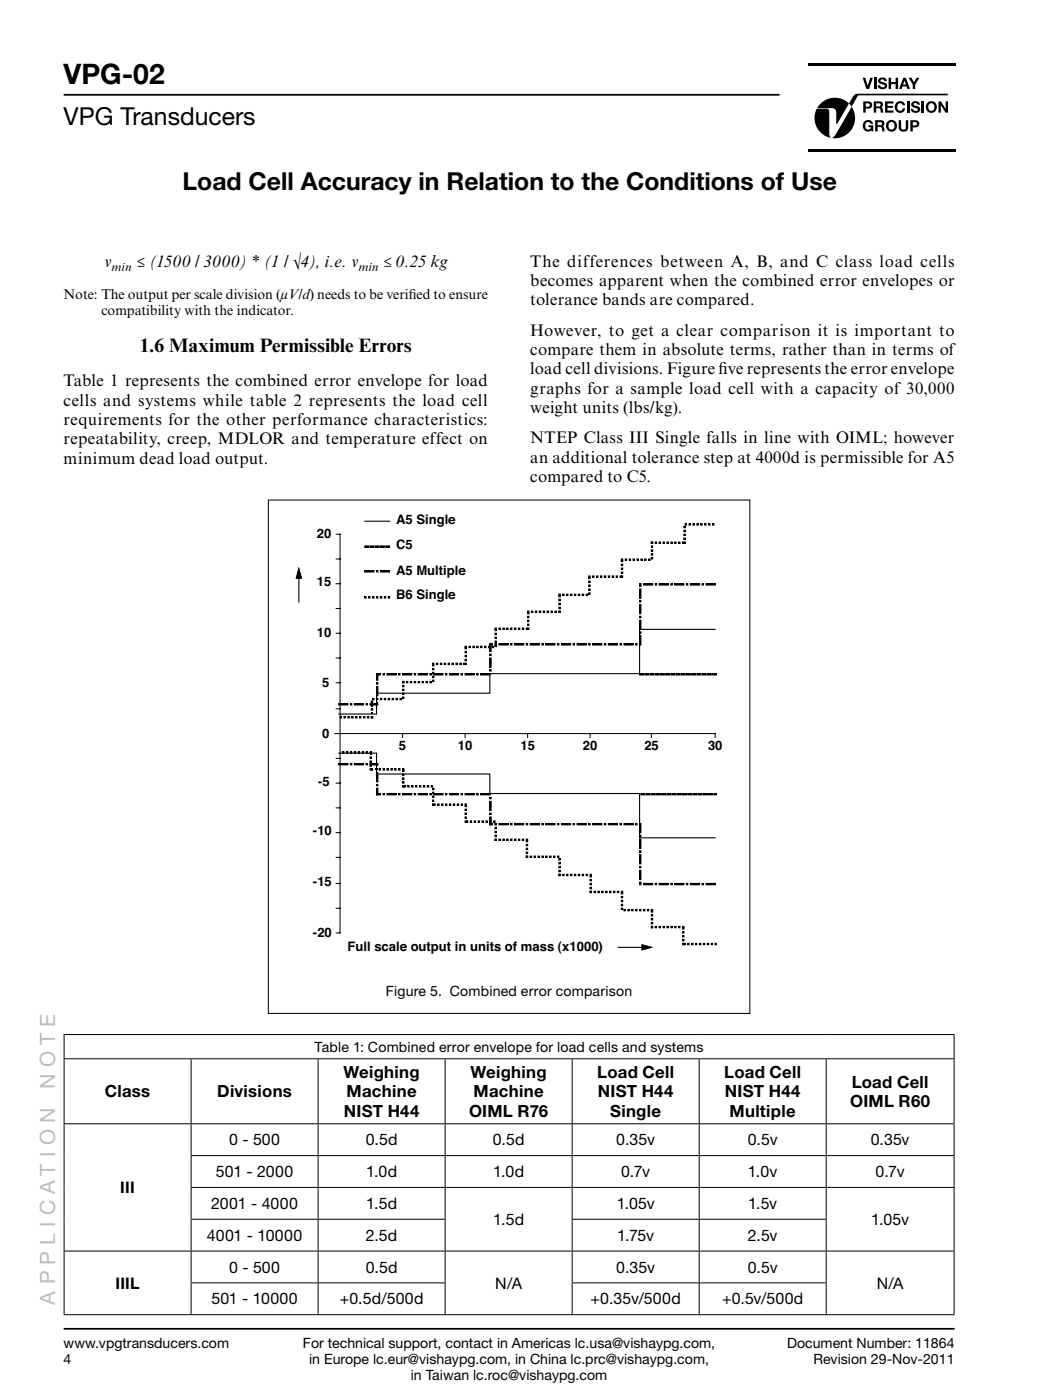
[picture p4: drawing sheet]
<svg xmlns="http://www.w3.org/2000/svg" width="210mm" height="279mm" viewBox="0 0 210 279" stroke-linecap="round" stroke-linejoin="round" font-family="sans-serif">
<defs><g id="words">
<text font-size="5.6" x="12.7" y="16.8">VPG-02</text>
<g font-size="4.9">
<text x="12.7" y="25">VPG Transducers</text>
<text x="36.4" y="37.9">Load Cell Accuracy in Relation to the Conditions of Use</text>
</g>
<g font-size="4.2" fill="#bcbec0">
<text x="11" y="217.3" transform="rotate(-90 11 217.3)">N O T E</text>
<text x="11" y="260.3" transform="rotate(-90 11 260.3)">A P P L I C A T I O N</text>
</g>
<text font-size="3.9" x="27.9" y="70.3">1.6 Maximum Permissible Errors</text>
<g font-size="3.4">
<text x="20.8" y="53.2">v</text>
<text x="27.1" y="53.2">≤ (1500 / 3000) * (1 / √4), i.e. v</text>
<text x="76.3" y="53.2">≤ 0.25 kg</text>
<text x="105.8" y="53.2">The differences between A, B, and C class load cells</text>
<text x="105.8" y="57.1">becomes apparent when the combined error envelopes or</text>
<text x="105.8" y="61">tolerance bands are compared.</text>
<text x="105.8" y="67">However, to get a clear comparison it is important to</text>
<text x="105.8" y="70.8">compare them in absolute terms, rather than in terms of</text>
<text x="12.7" y="77">Table 1 represents the combined error envelope for load</text>
<text x="105.8" y="74.7">load cell divisions. Figure f</text>
<text x="143.4" y="74.7">ive represents the error envelope</text>
<text x="12.7" y="80.9">cells and systems while table 2 represents the load cell</text>
<text x="105.8" y="78.6">graphs for a sample load cell with a capacity of 30,000</text>
<text x="105.8" y="82.5">weight units (lbs/kg).</text>
<text x="12.7" y="84.8">requirements for the other performance characteristics:</text>
<text x="12.7" y="88.7">repeatability, creep, MDLOR and temperature effect on</text>
<text x="105.8" y="88.5">NTEP Class III Single falls in line with OIML; however</text>
<text x="12.7" y="92.6">minimum dead load output.</text>
<text x="105.8" y="92.4">an additional tolerance step at 4000d is permissible for A5</text>
<text x="105.8" y="96.2">compared to C5.</text>
<text x="68.6" y="215.1">Weighing</text>
<text x="93.9" y="215.1">Weighing</text>
<text x="119.2" y="215.1">Load Cell</text>
<text x="144.5" y="215.1">Load Cell</text>
<text x="20.9" y="219">Class</text>
<text x="43.4" y="219">Divisions</text>
<text x="69.2" y="219">Machine</text>
<text x="94.5" y="219">Machine</text>
<text x="119.3" y="219">NIST H44</text>
<text x="144.7" y="219">NIST H44</text>
<text x="169.6" y="220.9">OIML R60</text>
<text x="170" y="217">Load Cell</text>
<text x="68.6" y="222.9">NIST H44</text>
<text x="93.6" y="222.9">OIML R76</text>
<text x="121.8" y="222.9">Single</text>
<text x="145.6" y="222.9">Multiple</text>
</g>
<g font-size="3.2">
<text x="45.7" y="228.6">0 - 500</text>
<text x="73" y="228.6">0.5d</text>
<text x="98.3" y="228.6">0.5d</text>
<text x="123" y="228.6">0.35v</text>
<text x="149.2" y="228.6">0.5v</text>
<text x="173.8" y="228.6">0.35v</text>
<text x="24" y="238.1">III</text>
<text x="43.1" y="234.9">501 - 2000</text>
<text x="73.1" y="234.9">1.0d</text>
<text x="98.4" y="234.9">1.0d</text>
<text x="123.9" y="234.9">0.7v</text>
<text x="149.3" y="234.9">1.0v</text>
<text x="174.7" y="234.9">0.7v</text>
<text x="42.1" y="241.3">2001 - 4000</text>
<text x="73.1" y="241.3">1.5d</text>
<text x="98.4" y="244.5">1.5d</text>
<text x="123.1" y="241.3">1.05v</text>
<text x="149.3" y="241.3">1.5v</text>
<text x="173.9" y="244.5">1.05v</text>
<text x="41.3" y="247.6">4001 - 10000</text>
<text x="73" y="247.6">2.5d</text>
<text x="123.2" y="247.6">1.75v</text>
<text x="149.3" y="247.6">2.5v</text>
<text x="23" y="257.2">IIIL</text>
<text x="45.7" y="254">0 - 500</text>
<text x="73" y="254">0.5d</text>
<text x="98.8" y="257.2">N/A</text>
<text x="123" y="254">0.35v</text>
<text x="149.2" y="254">0.5v</text>
<text x="175" y="257.2">N/A</text>
<text x="42.2" y="260.3">501 - 10000</text>
<text x="67.8" y="260.3">+0.5d/500d</text>
<text x="117.9" y="260.3">+0.35v/500d</text>
<text x="144.1" y="260.3">+0.5v/500d</text>
</g>
<g font-size="2.8">
<text x="12.7" y="59.8">Note: The output per scale division (μV/d) needs to be verif</text>
<text x="81.6" y="59.8">ied to ensure</text>
<text x="20.2" y="62.9">compatibility with the indicator.</text>
<text x="77" y="198.9">Figure 5. Combined error comparison</text>
<text x="62.8" y="209.9">Table 1: Combined error envelope for load cells and systems</text>
<text x="12.7" y="269">www.vpgtransducers.com</text>
<text x="60.5" y="269">For technical support, contact in Americas lc.usa@vishaypg.com,</text>
<text x="157.1" y="269">Document Number: 11864</text>
<text x="12.7" y="272.2">4</text>
<text x="61.7" y="272.1">in Europe lc.eur@vishaypg.com, in China lc.prc@vishaypg.com,</text>
<text x="82" y="275.3">in Taiwan lc.roc@vishaypg.com</text>
<text x="162.3" y="272.2">Revision 29-Nov-2011</text>
</g>
<g font-size="2.6">
<text x="63.2" y="107.4">20</text>
<text x="79" y="104.5">A5 Single</text>
<text x="79" y="109.5">C5</text>
<text x="63.2" y="117">15</text>
<text x="79" y="114.7">A5 Multiple</text>
<text x="79" y="119.6">B6 Single</text>
<text x="63.2" y="127.2">10</text>
<text x="64.3" y="137">5</text>
<text x="64.3" y="147.2">0</text>
<text x="79.6" y="149.6">5</text>
<text x="91.4" y="149.6">10</text>
<text x="103.9" y="149.6">15</text>
<text x="116.3" y="149.6">20</text>
<text x="128.6" y="149.6">25</text>
<text x="141.3" y="149.6">30</text>
<text x="63.5" y="156.8">-5</text>
<text x="62.5" y="166.7">-10</text>
<text x="62.5" y="176.8">-15</text>
<text x="62.5" y="187">-20</text>
<text x="69.4" y="189.8">Full scale output in units of mass (x1000)</text>
</g>
<g font-size="2.4">
<text x="22.3" y="54.1">min</text>
<text x="71.6" y="54.1">min</text>
</g>
</g></defs>
<g fill="#000">
<path d="M172.2 15.5h.5l.5 1.6 .5-1.6h.5l-.8 2.3h-.5zM174.4 15.5h.5v2.3h-.5zM175.5 15.6a.92 .92 0 0 1 1.5 .6h-.5a.41 .41 0 0 0-.4-.4 .41 .41 0 0 0-.4 .3l.7 .3a.66 .66 0 0 1 .6 .6 .66 .66 0 0 1-.5 .8 .98 .98 0 0 1-1.3-.8h.4a.49 .49 0 0 0 .5 .4 .49 .49 0 0 0 .5-.3l-.1-.1-.6-.2a.63 .63 0 0 1-.6-.4 .63 .63 0 0 1 .2-.8zM177.3 18.9h2zM177.3 15.5h.5v.9h.9v-.9h.5v2.3h-.5v-1h-.9v1h-.5zM181.3 15.5h.6l.5 .9 .5-.9h.6l-.9 1.4v.9h-.4v-.9zM170.4 19.1l.6-.4h18.1v.3h-17.6l-.3 .2-1.2 2.1-.6-.7zM163 21.7l2.3 .1a7.4 7.4 0 0 1 .2 3.3v1.7a.58 .58 0 0 0 .7 .7l.9-1.3 2.9-4.9a4.1 4.1 0 0 1-3.2 6.3 4.1 4.1 0 0 1-3.8-5.9zM163.8 20.6a4.1 4.1 0 0 1 5.6 0l-2.4 4.2-.1-.2v-1.8a.96 .96 0 0 0-.2-1 .96 .96 0 0 0-1-.2h-2.6zM172.6 24.2a1 1 0 0 1 1.6 .5h-.4a.57 .57 0 0 0-.8-.3 .57 .57 0 0 0-.3 .7 .59 .59 0 0 0 .4 .7 .59 .59 0 0 0 .7-.4h-.5v-.4h1v1.2h-.4v-.2a1.09 1.09 0 0 1-1.5-.1 1.09 1.09 0 0 1 0-1.5zM176.6 20.2h1.7v.5h-1.2v.4h1.1v.4h-1.1v.6h1.2v.4h-1.7zM179 20.4a1.01 1.01 0 0 1 1.6 .6h-.4a.58 .58 0 0 0-.8-.4 .58 .58 0 0 0-.3 .8 .57 .57 0 0 0 .4 .7 .57 .57 0 0 0 .7-.5h.4a1.1 1.1 0 0 1-1.5 .8 1.1 1.1 0 0 1-.3-1.7z"/>
<path d="M181 20.2h.5v2.3h-.5zM179.3 24h.5l.1 1.6a.51 .51 0 0 0 .8 .1l.1-1.7h.5v1.4a.96 .96 0 0 1-1 .9 .96 .96 0 0 1-1-.9zM182.1 20.4a.92 .92 0 0 1 1.5 .5h-.5a.41 .41 0 0 0-.4-.3 .41 .41 0 0 0-.4 .2l.7 .4a.66 .66 0 0 1 .7 .6 .66 .66 0 0 1-.6 .7 .98 .98 0 0 1-1.3-.8h.4a.49 .49 0 0 0 .5 .4 .49 .49 0 0 0 .5-.2l-.1-.2-.6-.2a.63 .63 0 0 1-.6-.4 .63 .63 0 0 1 .2-.7zM183.9 20.2h.5v2.3h-.5zM187.3 20.2h.5l.9 1.5v-1.5h.5v2.3h-.5l-.9-1.5v1.5h-.5z"/>
<path d="M180.5 16.1l.3 .8h-.6zM180.3 15.5l-.9 2.3h.5l.2-.5h.8l.2 .5h.5l-.8-2.3z"/>
<path d="M172.8 20.6l.7 .1v.5l-.7 .1zM172.3 20.2v2.3h.5v-.8a.92 .92 0 0 0 1.3-.7 .69 .69 0 0 0-.8-.8z"/>
<path d="M174.9 20.6l.7 .1a.32 .32 0 0 1 .1 .3 .32 .32 0 0 1-.3 .3h-.5zM174.4 20.2v2.3h.5v-.9h.5a.77 .77 0 0 1 .4 .9h.5l-.1-.8-.3-.3a.62 .62 0 0 0 .3-.7 .62 .62 0 0 0-.6-.5z"/>
<path d="M175.2 24.4h.7a.32 .32 0 0 1 .1 .4 .32 .32 0 0 1-.3 .2h-.5zM174.7 24v2.2h.5v-.8h.4a.77 .77 0 0 1 .5 .8h.5l-.1-.7-.3-.3a.62 .62 0 0 0 .3-.7 .62 .62 0 0 0-.6-.5z"/>
<path d="M177.5 24.6a.7 .7 0 0 1 .9 0 .7 .7 0 0 1 0 1 .7 .7 0 0 1-1 0 .7 .7 0 0 1 .1-1zM176.8 25.1a1.15 1.15 0 0 0 2.3 0 1.15 1.15 0 0 0-2.3 0z"/>
<path d="M182.2 24.4l.7 .1v.4l-.7 .1zM181.7 24v2.2h.5v-.8a.92 .92 0 0 0 1.3-.7 .69 .69 0 0 0-.8-.7z"/>
<path d="M185.4 20.8a.7 .7 0 0 1 1 .1 .7 .7 0 0 1-.1 1 .7 .7 0 0 1-1-.1 .7 .7 0 0 1 .1-1zM184.7 21.3a1.15 1.15 0 0 0 2.3 0 1.15 1.15 0 0 0-2.3 0z"/>
</g>
<path d="M161.3 12.9h29.5M161.3 30.1h29.5" fill="none" stroke="#000" stroke-width=".42"/>
<path d="M12.7 18.9h142.9M12.7 265.2h177.8" fill="none" stroke="#000" stroke-width=".35"/>
<g fill="#fff">
<path d="M12.7 50.8h177.8v209.6h-177.8z"/>
<path d="M12.7 50.8h177.8v47.2h-177.8z"/>
<path d="M53.6 99.8h96v102.5h-96z"/>
</g>
<g fill="none" stroke="#000" stroke-width=".2">
<path d="M53.6 99.8h96v102.5h-96zM67.1 106.6h.8v79.6h-.8M67.1 116.5h.8M67.1 111.6h.8M67.1 136.3h.8M67.1 131.3h.8M67.1 126.4h.8M67.1 121.4h.8M66.8 146.4h75.9v.8M67.1 141.5h.8M67.1 151.3h.8M67.1 156.3h.8"/>
<path d="M80.3 146.4v.8M92.8 146.4v.8M105.3 146.4v.8M117.8 146.4v.8M130 146.4v.8M67.1 161.2h.8M67.1 166.2h.8M67.1 171.1h.8M67.1 176.3h.8M67.1 181.3h.8M12.7 206.5h177.8M12.7 211.3h177.8"/>
<path d="M12.8 206.6v4.6M12.8 211.4v12.8M38.1 211.4v12.8M63.5 211.4v12.8M88.8 211.4v12.8M114.2 211.4v12.8M139.5 211.4v12.8M164.9 211.4v12.8M190.4 206.6v4.6M190.4 211.4v12.8M12.7 224.3h177.8M12.8 224.4v25.2"/>
<path d="M38 230.6h152.5M38 237h152.5M38.1 224.4v6.1M38.1 230.7v6.2M38.1 237.1v6.1M63.5 224.4v6.1M63.5 230.7v6.2M63.5 237.1v6.1M88.8 224.4v6.1M88.8 230.7v6.2M88.8 237.1v6.1M114.2 224.4v6.1"/>
<path d="M114.2 230.7v6.2M114.2 237.1v6.1M139.5 224.4v6.1M139.5 230.7v6.2M139.5 237.1v6.1M164.9 224.4v6.1M164.9 230.7v6.2M164.9 237.1v6.1M190.4 224.4v6.1M190.4 230.7v6.2M190.4 237.1v12.5M12.7 249.7h177.8"/>
<path d="M12.8 249.8v12.5M38 243.3h50.9M38 256h50.9M38.1 243.4v6.2M38.1 249.8v6.1M38.1 256.1v6.2M63.5 243.4v6.2M63.5 249.8v6.1M63.5 256.1v6.2M88.8 243.4v6.2M88.8 249.8v6.1M88.8 256.1v6.2"/>
<path d="M114.1 243.3h50.9M114.1 256h50.9M114.2 243.4v6.2M114.2 249.8v6.1M114.2 256.1v6.2M139.5 243.4v6.2M139.5 249.8v6.1M139.5 256.1v6.2M164.9 243.4v6.2M164.9 249.8v6.1M164.9 256.1v6.2M190.4 249.8v12.5"/>
<path d="M12.7 262.4h177.8"/>
</g>
<g fill="none" stroke="#000" stroke-width=".22">
<path d="M59.6 115v5.3M72.8 104h4.9M72.8 119.1h.3v.3h-.3zM72.8 113.9h1.8v.3h-1.8zM72.8 109h.8v.2h-.8zM73.6 119.1h.2v.3h-.2zM73.8 109h.8v.2h-.8zM74.4 119.1h.2v.3h-.2zM74.9 109h.8v.2h-.8zM75.1 119.1h.3v.3h-.3zM75.1 113.9h.3v.3h-.3zM75.9 119.1h.3v.3h-.3z"/>
<path d="M75.9 113.9h1.8v.3h-1.8zM75.9 109h.8v.2h-.8zM76.7 119.1h.3v.3h-.3zM77 109h.7v.2h-.7zM77.5 119.1h.2v.3h-.2zM111.5 119.6h.3v.3h-.3zM111.5 118.8h.3v.3h-.3zM111.5 118.6h.3v.2h-.3zM112.3 118.6h.3v.2h-.3zM113.1 118.6h.3v.2h-.3zM113.9 118.6h.2v.2h-.2zM114.7 118.6h.2v.2h-.2z"/>
<path d="M115.4 118.6h.3v.2h-.3zM116.2 118.6h.3v.2h-.3zM117 118.6h.3v.2h-.3zM117.5 118.3h.3v.3h-.3zM117.5 117.5h.3v.3h-.3zM117.5 116.8h.3v.2h-.3zM117.5 116h.3v.2h-.3zM117.5 115.2h.3v.3h-.3zM117.5 114.9h.3v.3h-.3zM118.3 114.9h.3v.3h-.3zM119.1 114.9h.2v.3h-.2zM119.9 114.9h.2v.3h-.2z"/>
<path d="M120.6 114.9h.3v.3h-.3zM121.4 114.9h.3v.3h-.3zM122.2 114.9h.2v.3h-.2zM123 114.9h.2v.3h-.2zM123.7 114.9h.3v.3h-.3zM124 114.9h.3v.3h-.3zM124 114.2h.3v.2h-.3zM124 113.4h.3v.2h-.3zM124 112.6h.3v.3h-.3zM124 111.8h.3v.3h-.3zM124 111.6h.3v.2h-.3zM124.8 111.6h.2v.2h-.2z"/>
<path d="M125.6 111.6h.2v.2h-.2zM126.3 111.6h.3v.2h-.3zM127.1 111.6h.3v.2h-.3zM127.6 119.9h.3v.2h-.3zM127.6 117.5h.3v1.9h-.3zM127.6 116.8h.3v.2h-.3zM127.6 116.5h.3v.3h-.3zM127.9 111.6h.3v.2h-.3zM128.4 116.5h1.8v.3h-1.8zM128.7 111.6h.2v.2h-.2zM129.5 111.6h.2v.2h-.2zM130 111.3h.2v.3h-.2z"/>
<path d="M130 110.5h.2v.3h-.2zM130 109.7h.2v.3h-.2zM130 109h.2v.2h-.2zM130 108.2h.2v.2h-.2zM130.8 116.5h.2v.3h-.2zM130.8 108.2h.2v.2h-.2zM131.5 116.5h1.9v.3h-1.9zM131.5 108.2h.3v.2h-.3zM132.3 108.2h.3v.2h-.3zM133.1 108.2h.3v.2h-.3zM133.9 116.5h.2v.3h-.2zM133.9 108.2h.2v.2h-.2z"/>
<path d="M134.7 116.5h1.8v.3h-1.8zM134.7 108.2h.2v.2h-.2zM135.4 108.2h.3v.2h-.3zM136.2 108.2h.3v.2h-.3zM136.5 108.2h.2v.2h-.2zM136.5 107.4h.2v.3h-.2zM136.5 106.6h.2v.3h-.2zM136.5 105.8h.2v.3h-.2zM136.5 105.1h.2v.2h-.2zM136.7 104.5h.3v.3h-.3zM137 116.5h.3v.3h-.3zM137.5 104.5h.3v.3h-.3z"/>
<path d="M137.8 116.5h1.8v.3h-1.8zM138.3 104.5h.3v.3h-.3zM139.1 104.5h.2v.3h-.2zM139.9 104.5h.2v.3h-.2zM140.1 116.5h.3v.3h-.3zM140.6 104.5h.3v.3h-.3zM140.9 116.5h1.8v.3h-1.8zM141.4 104.5h.3v.3h-.3zM142.2 104.5h.3v.3h-.3zM74.1 139.9h.3v.3h-.3zM74.4 139.4h.2v.2h-.2zM75.1 137h.3v1.9h-.3z"/>
<path d="M75.1 136.3h.3v.2h-.3zM75.1 134.4h.3v1.3h-.3zM75.1 134.4h.8v.3h-.8zM75.1 139.4h.3v.2h-.3zM75.9 139.4h.3v.2h-.3zM76.4 134.4h.3v.3h-.3zM76.7 139.4h.3v.2h-.3zM77.2 134.4h1.8v.3h-1.8zM77.5 139.4h.2v.2h-.2zM78.3 139.4h.2v.2h-.2zM79 139.4h.3v.2h-.3zM79.6 134.4h.2v.3h-.2z"/>
<path d="M79.8 139.4h.3v.2h-.3zM80.3 134.4h1.9v.3h-1.9zM80.3 139.1h.3v.3h-.3zM80.3 138.3h.3v.3h-.3zM80.3 137.6h.3v.2h-.3zM80.3 136.8h.3v.2h-.3zM80.3 136h.3v.3h-.3zM81.1 136h.3v.3h-.3zM81.9 136h.3v.3h-.3zM82.7 134.4h.2v.3h-.2zM82.7 136h.2v.3h-.2zM83.5 134.4h1.8v.3h-1.8z"/>
<path d="M83.5 136h.2v.3h-.2zM84.2 136h.3v.3h-.3zM85 136h.3v.3h-.3zM85.8 134.4h.3v.3h-.3zM85.8 136h.3v.3h-.3zM86.3 135.7h.3v.3h-.3zM86.3 135h.3v.2h-.3zM86.3 134.2h.3v.2h-.3zM86.3 133.4h.3v.3h-.3zM86.3 132.6h.3v.3h-.3zM86.3 132.4h.3v.2h-.3zM86.6 134.4h1.8v.3h-1.8z"/>
<path d="M87.1 132.4h.3v.2h-.3zM87.9 132.4h.2v.2h-.2zM88.7 132.4h.2v.2h-.2zM88.9 134.4h.3v.3h-.3zM89.4 132.4h.3v.2h-.3zM89.7 134.4h1.8v.3h-1.8zM90.2 132.4h.3v.2h-.3zM91 132.4h.3v.2h-.3zM91.8 132.4h.2v.2h-.2zM92 134.4h.3v.3h-.3zM92.6 132.4h.2v.2h-.2zM92.8 134.4h1.8v.3h-1.8z"/>
<path d="M92.8 132.4h.3v.2h-.3zM92.8 131.6h.3v.2h-.3zM92.8 130.8h.3v.3h-.3zM92.8 130h.3v.3h-.3zM92.8 129.2h.3v.3h-.3zM92.8 129h.3v.2h-.3zM93.6 129h.3v.2h-.3zM94.4 129h.2v.2h-.2zM95.2 134.4h.2v.3h-.2zM95.2 129h.2v.2h-.2zM95.9 134.4h1.9v.3h-1.9zM95.9 129h.3v.2h-.3z"/>
<path d="M96.7 129h.3v.2h-.3zM97.5 129h.3v.2h-.3zM97.8 133.7h.2v.2h-.2zM97.8 131.3h.2v1.8h-.2zM97.8 130.5h.2v.3h-.2zM97.8 128.5h.2v1.5h-.2zM97.8 128.5h.5v.2h-.5zM98.3 129h.2v.2h-.2zM98.8 128.5h.3v.2h-.3zM98.8 128.7h.3v.3h-.3zM98.8 127.9h.3v.3h-.3zM98.8 127.2h.3v.2h-.3z"/>
<path d="M98.8 126.4h.3v.2h-.3zM98.8 125.6h.3v.3h-.3zM98.8 125.3h.3v.3h-.3zM99.6 128.5h1.8v.2h-1.8zM99.6 125.3h.2v.3h-.2zM100.4 125.3h.2v.3h-.2zM101.1 125.3h.3v.3h-.3zM101.9 128.5h.3v.2h-.3zM101.9 125.3h.3v.3h-.3zM102.7 128.5h1.8v.2h-1.8zM102.7 125.3h.3v.3h-.3zM103.5 125.3h.2v.3h-.2z"/>
<path d="M104.3 125.3h.2v.3h-.2zM105 128.5h.3v.2h-.3zM105 125.3h.3v.3h-.3zM105.3 125.3h.3v.3h-.3zM105.3 124.6h.3v.2h-.3zM105.3 123.8h.3v.2h-.3zM105.3 123h.3v.3h-.3zM105.3 122.2h.3v.3h-.3zM105.3 122h.3v.2h-.3zM105.8 128.5h1.8v.2h-1.8zM106.1 122h.2v.2h-.2zM106.9 122h.2v.2h-.2z"/>
<path d="M107.6 122h.3v.2h-.3zM108.2 128.5h.2v.2h-.2zM108.4 122h.3v.2h-.3zM108.9 128.5h1.9v.2h-1.9zM109.2 122h.3v.2h-.3zM110 122h.2v.2h-.2zM110.8 122h.2v.2h-.2zM111.3 128.5h.2v.2h-.2zM111.5 122h.3v.2h-.3zM111.5 121.2h.3v.2h-.3zM111.5 120.4h.3v.3h-.3zM112.1 128.5h1.8v.2h-1.8z"/>
<path d="M114.4 128.5h.3v.2h-.3zM115.2 128.5h1.8v.2h-1.8zM117.5 128.5h.3v.2h-.3zM118.3 128.5h1.8v.2h-1.8zM120.6 128.5h.3v.2h-.3zM121.4 128.5h1.8v.2h-1.8zM123.7 128.5h.3v.2h-.3zM124.5 128.5h1.8v.2h-1.8zM126.9 128.5h.2v.2h-.2zM127.6 126.9h.3v1.8h-.3zM127.6 126.1h.3v.3h-.3zM127.6 123.8h.3v1.8h-.3z"/>
<path d="M127.6 123h.3v.3h-.3zM127.6 120.7h.3v1.8h-.3zM127.6 134.4h.8v.3h-.8zM128.7 134.4h.8v.3h-.8zM129.7 134.4h.8v.3h-.8zM130.8 134.4h.7v.3h-.7zM131.8 134.4h.8v.3h-.8zM132.8 134.4h.8v.3h-.8zM133.9 134.4h.8v.3h-.8zM134.9 134.4h.8v.3h-.8zM136 134.4h.7v.3h-.7zM137 134.4h.8v.3h-.8z"/>
<path d="M138 134.4h.8v.3h-.8zM139.1 134.4h.8v.3h-.8zM140.1 134.4h.8v.3h-.8zM141.2 134.4h.7v.3h-.7zM142.2 134.4h.8v.3h-.8zM142.7 125.6h-15.1v8.8h-29.8v3.9h-22.7v4.2h-7.5M67.6 150.3h7.5v4.2h22.7v3.9h29.8v8.8h15.1M67.6 140.4h1.8v.3h-1.8zM67.6 152.4h1.8v.2h-1.8zM67.9 143h.2v.3h-.2zM68.4 150h.2v.3h-.2zM68.6 143h.3v.3h-.3z"/>
<path d="M69.2 150h.2v.3h-.2zM69.4 143h.3v.3h-.3zM69.9 140.4h.3v.3h-.3zM69.9 152.4h.3v.2h-.3zM69.9 150h.3v.3h-.3zM70.2 143h.3v.3h-.3zM70.7 140.4h1.8v.3h-1.8zM70.7 152.4h1.8v.2h-1.8zM70.7 150h.3v.3h-.3zM71 143h.2v.3h-.2zM71.5 150h.3v.3h-.3zM71.8 143h.2v.3h-.2z"/>
<path d="M72.3 150h.2v.3h-.2zM72.5 143h.3v.3h-.3zM73.1 140.4h.2v.3h-.2zM73.1 152.4h.2v.2h-.2zM73.1 150h.2v.3h-.2zM73.3 143h.3v.3h-.3zM73.8 140.4h1.6v.3h-1.6zM73.8 152.4h1.6v.2h-1.6zM73.8 153.4h.3v.3h-.3zM73.8 152.6h.3v.3h-.3zM73.8 151.9h.3v.2h-.3zM73.8 151.1h.3v.2h-.3z"/>
<path d="M73.8 150h.3v.3h-.3zM74.1 143h.3v.3h-.3zM74.1 141.5h.3v.2h-.3zM74.1 140.7h.3v.2h-.3zM74.1 153.4h.3v.3h-.3zM75.1 154.2h.3v1.8h-.3zM75.1 156.5h.3v.3h-.3zM75.1 157.3h.3v1.3h-.3zM75.1 158.4h.8v.2h-.8zM75.7 153.4h.2v.3h-.2zM76.4 158.4h.3v.2h-.3zM76.4 153.4h.3v.3h-.3z"/>
<path d="M77.2 158.4h1.8v.2h-1.8zM77.2 153.4h.3v.3h-.3zM78 153.4h.3v.3h-.3zM78.8 153.4h.2v.3h-.2zM79.6 158.4h.2v.2h-.2zM79.6 153.4h.2v.3h-.2zM80.3 158.4h1.9v.2h-1.9zM80.3 156.8h.3v.3h-.3zM80.3 156h.3v.3h-.3zM80.3 155.2h.3v.3h-.3zM80.3 154.5h.3v.2h-.3zM80.3 153.7h.3v.2h-.3z"/>
<path d="M80.3 153.4h.3v.3h-.3zM80.6 156.8h.3v.3h-.3zM81.4 156.8h.2v.3h-.2zM82.2 156.8h.2v.3h-.2zM82.7 158.4h.2v.2h-.2zM82.9 156.8h.3v.3h-.3zM83.5 158.4h1.8v.2h-1.8zM83.7 156.8h.3v.3h-.3zM84.5 156.8h.3v.3h-.3zM85.3 156.8h.2v.3h-.2zM85.8 158.4h.3v.2h-.3zM86.1 156.8h.2v.3h-.2z"/>
<path d="M86.3 159.7h.3v.2h-.3zM86.3 158.9h.3v.2h-.3zM86.3 158.1h.3v.3h-.3zM86.3 157.3h.3v.3h-.3zM86.6 158.4h1.8v.2h-1.8zM88.9 158.4h.3v.2h-.3zM89.7 158.4h1.8v.2h-1.8zM92 158.4h.3v.2h-.3zM92.8 158.4h1.8v.2h-1.8zM95.2 158.4h.2v.2h-.2zM95.9 158.4h1.9v.2h-1.9zM97.8 159.1h.2v.3h-.2z"/>
<path d="M97.8 159.9h.2v1.8h-.2zM127.9 158.4h.8v.2h-.8zM128.9 158.4h.8v.2h-.8zM130 158.4h.8v.2h-.8zM131 158.4h.8v.2h-.8zM132.1 158.4h.7v.2h-.7zM133.1 158.4h.8v.2h-.8zM134.1 158.4h.8v.2h-.8zM135.2 158.4h.8v.2h-.8zM136.2 158.4h.8v.2h-.8zM137.3 158.4h.7v.2h-.7zM138.3 158.4h.8v.2h-.8z"/>
<path d="M139.3 158.4h.8v.2h-.8zM140.4 158.4h.8v.2h-.8zM141.4 158.4h.8v.2h-.8zM142.5 158.4h.5v.2h-.5zM86.3 160.4h.3v.3h-.3zM86.6 160.4h.2v.3h-.2zM87.4 160.4h.2v.3h-.2zM88.1 160.4h.3v.3h-.3zM88.9 160.4h.3v.3h-.3zM89.7 160.4h.3v.3h-.3zM90.5 160.4h.2v.3h-.2zM91.3 160.4h.2v.3h-.2z"/>
<path d="M92 160.4h.3v.3h-.3zM92.8 163.8h.3v.3h-.3zM92.8 163h.3v.3h-.3zM92.8 162.3h.3v.2h-.3zM92.8 161.5h.3v.2h-.3zM92.8 160.7h.3v.3h-.3zM92.8 160.4h.3v.3h-.3zM93.1 163.8h.2v.3h-.2zM93.9 163.8h.2v.3h-.2zM94.6 163.8h.3v.3h-.3zM95.4 163.8h.3v.3h-.3zM96.2 163.8h.3v.3h-.3z"/>
<path d="M97 163.8h.2v.3h-.2zM97.8 162.3h.2v.2h-.2zM97.8 163h.2v1.6h-.2zM97.8 164.3h.5v.3h-.5zM97.8 163.8h.2v.3h-.2zM98.5 163.8h.3v.3h-.3zM98.8 164.3h.3v.3h-.3zM98.8 167.5h.3v.2h-.3zM98.8 166.7h.3v.2h-.3zM98.8 165.9h.3v.3h-.3zM98.8 165.1h.3v.3h-.3zM99.6 164.3h1.8v.3h-1.8z"/>
<path d="M99.6 167.5h.2v.2h-.2zM100.4 167.5h.2v.2h-.2zM101.1 167.5h.3v.2h-.3zM101.9 164.3h.3v.3h-.3zM101.9 167.5h.3v.2h-.3zM102.7 164.3h1.8v.3h-1.8zM102.7 167.5h.3v.2h-.3zM103.5 167.5h.2v.2h-.2zM104.3 167.5h.2v.2h-.2zM105 164.3h.3v.3h-.3zM105 170.8h.3v.3h-.3zM105 170.1h.3v.2h-.3z"/>
<path d="M105 169.3h.3v.2h-.3zM105 168.5h.3v.3h-.3zM105 167.7h.3v.3h-.3zM105 167.5h.3v.2h-.3zM105.8 164.3h1.8v.3h-1.8zM105.8 170.8h.3v.3h-.3zM106.6 170.8h.3v.3h-.3zM107.4 170.8h.2v.3h-.2zM108.2 164.3h.2v.3h-.2zM108.2 170.8h.2v.3h-.2zM108.9 164.3h1.9v.3h-1.9zM108.9 170.8h.3v.3h-.3z"/>
<path d="M109.7 170.8h.3v.3h-.3zM110.5 170.8h.3v.3h-.3zM111.3 164.3h.2v.3h-.2zM111.3 170.8h.2v.3h-.2zM111.5 174.5h.3v.3h-.3zM111.5 173.7h.3v.3h-.3zM111.5 172.9h.3v.3h-.3zM111.5 172.1h.3v.3h-.3zM111.5 171.4h.3v.2h-.3zM112.1 164.3h1.8v.3h-1.8zM112.3 174.5h.3v.3h-.3zM113.1 174.5h.3v.3h-.3z"/>
<path d="M113.9 174.5h.2v.3h-.2zM114.4 164.3h.3v.3h-.3zM114.7 174.5h.2v.3h-.2zM115.2 164.3h1.8v.3h-1.8zM115.4 174.5h.3v.3h-.3zM116.2 174.5h.3v.3h-.3zM117 174.5h.3v.3h-.3zM117.5 164.3h.3v.3h-.3zM117.8 177.9h.2v.2h-.2zM117.8 177.1h.2v.3h-.2zM117.8 176.3h.2v.3h-.2zM117.8 175.5h.2v.3h-.2z"/>
<path d="M117.8 174.8h.2v.2h-.2zM117.8 174.5h.2v.3h-.2zM118.3 164.3h1.8v.3h-1.8zM118.6 177.9h.2v.2h-.2zM119.3 177.9h.3v.2h-.3zM120.1 177.9h.3v.2h-.3zM120.6 164.3h.3v.3h-.3zM120.9 177.9h.2v.2h-.2zM121.4 164.3h1.8v.3h-1.8zM121.7 177.9h.2v.2h-.2zM122.4 177.9h.3v.2h-.3zM123.2 177.9h.3v.2h-.3z"/>
<path d="M123.7 164.3h.3v.3h-.3zM124 179.7h.3v.3h-.3zM124 178.9h.3v.3h-.3zM124 178.1h.3v.3h-.3zM124 177.9h.3v.2h-.3zM124.5 164.3h1.8v.3h-1.8zM126.9 164.3h.2v.3h-.2zM127.6 164.3h.3v1.9h-.3zM127.6 166.7h.3v.2h-.3zM127.6 167.5h.3v1.8h-.3zM127.6 169.8h.3v.3h-.3zM127.6 170.6h.3v1.8h-.3z"/>
<path d="M127.6 172.9h.3v.3h-.3zM127.6 173.7h.3v1.8h-.3zM127.6 176.1h.3v.2h-.3zM127.6 176.3h.3v.3h-.3zM128.4 176.3h1.8v.3h-1.8zM130.8 176.3h.2v.3h-.2zM131.5 176.3h1.9v.3h-1.9zM133.9 176.3h.2v.3h-.2zM134.7 176.3h1.8v.3h-1.8zM137 176.3h.3v.3h-.3zM137.8 176.3h1.8v.3h-1.8zM140.1 176.3h.3v.3h-.3z"/>
<path d="M140.9 176.3h1.8v.3h-1.8zM123.2 189.1h5.3M124 181.3h.3v.2h-.3zM124 180.5h.3v.2h-.3zM124.5 181.5h.3v.3h-.3zM125.3 181.5h.3v.3h-.3zM126.1 181.5h.2v.3h-.2zM126.9 181.5h.2v.3h-.2zM127.6 181.5h.3v.3h-.3zM128.4 181.5h.3v.3h-.3zM129.2 181.5h.3v.3h-.3zM130 184.9h.2v.3h-.2z"/>
<path d="M130 184.1h.2v.3h-.2zM130 183.3h.2v.3h-.2zM130 182.6h.2v.2h-.2zM130 181.8h.2v.2h-.2zM130 181.5h.2v.3h-.2zM130.8 184.9h.2v.3h-.2zM131.5 184.9h.3v.3h-.3zM132.3 184.9h.3v.3h-.3zM133.1 184.9h.3v.3h-.3zM133.9 184.9h.2v.3h-.2zM134.7 184.9h.2v.3h-.2zM135.4 184.9h.3v.3h-.3z"/>
<path d="M136.2 188.3h.3v.2h-.3zM136.2 187.5h.3v.3h-.3zM136.2 186.7h.3v.3h-.3zM136.2 185.9h.3v.3h-.3zM136.2 185.2h.3v.2h-.3zM136.2 184.9h.3v.3h-.3zM136.5 188.3h.2v.2h-.2zM137.3 188.3h.2v.2h-.2zM138 188.3h.3v.2h-.3zM138.8 188.3h.3v.2h-.3zM139.6 188.3h.3v.2h-.3zM140.4 188.3h.2v.2h-.2z"/>
<path d="M141.2 188.3h.2v.2h-.2zM141.9 188.3h.3v.2h-.3zM142.7 188.3h.3v.2h-.3z"/>
</g>
<g fill="#000">
<path d="M59.6 113.1l.7 2.4h-1.3zM72.8 119.1h.3v.3h-.3zM72.8 113.9h1.8v.3h-1.8zM72.8 109h.8v.2h-.8zM73.6 119.1h.2v.3h-.2zM73.8 109h.8v.2h-.8zM74.4 119.1h.2v.3h-.2zM74.9 109h.8v.2h-.8zM75.1 119.1h.3v.3h-.3zM75.1 113.9h.3v.3h-.3zM75.9 119.1h.3v.3h-.3zM75.9 113.9h1.8v.3h-1.8z"/>
<path d="M75.9 109h.8v.2h-.8zM76.7 119.1h.3v.3h-.3zM77 109h.7v.2h-.7zM77.5 119.1h.2v.3h-.2zM111.5 119.6h.3v.3h-.3zM111.5 118.8h.3v.3h-.3zM111.5 118.6h.3v.2h-.3zM112.3 118.6h.3v.2h-.3zM113.1 118.6h.3v.2h-.3zM113.9 118.6h.2v.2h-.2zM114.7 118.6h.2v.2h-.2zM115.4 118.6h.3v.2h-.3z"/>
<path d="M116.2 118.6h.3v.2h-.3zM117 118.6h.3v.2h-.3zM117.5 118.3h.3v.3h-.3zM117.5 117.5h.3v.3h-.3zM117.5 116.8h.3v.2h-.3zM117.5 116h.3v.2h-.3zM117.5 115.2h.3v.3h-.3zM117.5 114.9h.3v.3h-.3zM118.3 114.9h.3v.3h-.3zM119.1 114.9h.2v.3h-.2zM119.9 114.9h.2v.3h-.2zM120.6 114.9h.3v.3h-.3z"/>
<path d="M121.4 114.9h.3v.3h-.3zM122.2 114.9h.2v.3h-.2zM123 114.9h.2v.3h-.2zM123.7 114.9h.3v.3h-.3zM124 114.9h.3v.3h-.3zM124 114.2h.3v.2h-.3zM124 113.4h.3v.2h-.3zM124 112.6h.3v.3h-.3zM124 111.8h.3v.3h-.3zM124 111.6h.3v.2h-.3zM124.8 111.6h.2v.2h-.2zM125.6 111.6h.2v.2h-.2z"/>
<path d="M126.3 111.6h.3v.2h-.3zM127.1 111.6h.3v.2h-.3zM127.6 117.5h.3v1.9h-.3zM127.6 116.8h.3v.2h-.3zM127.6 116.5h.3v.3h-.3zM127.9 111.6h.3v.2h-.3zM128.4 116.5h1.8v.3h-1.8zM128.7 111.6h.2v.2h-.2zM129.5 111.6h.2v.2h-.2zM130 111.3h.2v.3h-.2zM130 110.5h.2v.3h-.2zM130 109.7h.2v.3h-.2z"/>
<path d="M130 109h.2v.2h-.2zM130 108.2h.2v.2h-.2zM130.8 116.5h.2v.3h-.2zM130.8 108.2h.2v.2h-.2zM131.5 116.5h1.9v.3h-1.9zM131.5 108.2h.3v.2h-.3zM132.3 108.2h.3v.2h-.3zM133.1 108.2h.3v.2h-.3zM133.9 116.5h.2v.3h-.2zM133.9 108.2h.2v.2h-.2zM134.7 116.5h1.8v.3h-1.8zM134.7 108.2h.2v.2h-.2z"/>
<path d="M135.4 108.2h.3v.2h-.3zM136.2 108.2h.3v.2h-.3zM136.5 108.2h.2v.2h-.2zM136.5 107.4h.2v.3h-.2zM136.5 106.6h.2v.3h-.2zM136.5 105.8h.2v.3h-.2zM136.5 105.1h.2v.2h-.2zM136.7 104.5h.3v.3h-.3zM137 116.5h.3v.3h-.3zM137.5 104.5h.3v.3h-.3zM137.8 116.5h1.8v.3h-1.8zM138.3 104.5h.3v.3h-.3z"/>
<path d="M139.1 104.5h.2v.3h-.2zM139.9 104.5h.2v.3h-.2zM140.1 116.5h.3v.3h-.3zM140.6 104.5h.3v.3h-.3zM140.9 116.5h1.8v.3h-1.8zM141.4 104.5h.3v.3h-.3zM142.2 104.5h.3v.3h-.3zM74.4 139.4h.2v.2h-.2zM75.1 139.4h.3v.2h-.3zM75.1 137h.3v1.9h-.3zM75.1 136.3h.3v.2h-.3zM75.1 134.4h.3v1.3h-.3z"/>
<path d="M75.1 134.4h.8v.3h-.8zM75.9 139.4h.3v.2h-.3zM76.4 134.4h.3v.3h-.3zM76.7 139.4h.3v.2h-.3zM77.2 134.4h1.8v.3h-1.8zM77.5 139.4h.2v.2h-.2zM78.3 139.4h.2v.2h-.2zM79 139.4h.3v.2h-.3zM79.6 134.4h.2v.3h-.2zM79.8 139.4h.3v.2h-.3zM80.3 134.4h1.9v.3h-1.9zM80.3 139.1h.3v.3h-.3z"/>
<path d="M80.3 138.3h.3v.3h-.3zM80.3 137.6h.3v.2h-.3zM80.3 136.8h.3v.2h-.3zM80.3 136h.3v.3h-.3zM81.1 136h.3v.3h-.3zM81.9 136h.3v.3h-.3zM82.7 134.4h.2v.3h-.2zM82.7 136h.2v.3h-.2zM83.5 134.4h1.8v.3h-1.8zM83.5 136h.2v.3h-.2zM84.2 136h.3v.3h-.3zM85 136h.3v.3h-.3z"/>
<path d="M85.8 134.4h.3v.3h-.3zM85.8 136h.3v.3h-.3zM86.3 135.7h.3v.3h-.3zM86.3 135h.3v.2h-.3zM86.3 134.2h.3v.2h-.3zM86.3 133.4h.3v.3h-.3zM86.3 132.6h.3v.3h-.3zM86.3 132.4h.3v.2h-.3zM86.6 134.4h1.8v.3h-1.8zM87.1 132.4h.3v.2h-.3zM87.9 132.4h.2v.2h-.2zM88.7 132.4h.2v.2h-.2z"/>
<path d="M88.9 134.4h.3v.3h-.3zM89.4 132.4h.3v.2h-.3zM89.7 134.4h1.8v.3h-1.8zM90.2 132.4h.3v.2h-.3zM91 132.4h.3v.2h-.3zM91.8 132.4h.2v.2h-.2zM92 134.4h.3v.3h-.3zM92.6 132.4h.2v.2h-.2zM92.8 134.4h1.8v.3h-1.8zM92.8 132.4h.3v.2h-.3zM92.8 131.6h.3v.2h-.3zM92.8 130.8h.3v.3h-.3z"/>
<path d="M92.8 130h.3v.3h-.3zM92.8 129.2h.3v.3h-.3zM92.8 129h.3v.2h-.3zM93.6 129h.3v.2h-.3zM94.4 129h.2v.2h-.2zM95.2 134.4h.2v.3h-.2zM95.2 129h.2v.2h-.2zM95.9 134.4h1.9v.3h-1.9zM95.9 129h.3v.2h-.3zM96.7 129h.3v.2h-.3zM97.5 129h.3v.2h-.3zM97.8 134.4h.2v.3h-.2z"/>
<path d="M97.8 133.7h.2v.2h-.2zM97.8 131.3h.2v1.8h-.2zM97.8 130.5h.2v.3h-.2zM97.8 128.5h.2v1.5h-.2zM97.8 128.5h.5v.2h-.5zM98.3 129h.2v.2h-.2zM98.8 128.5h.3v.2h-.3zM98.8 128.7h.3v.3h-.3zM98.8 127.9h.3v.3h-.3zM98.8 127.2h.3v.2h-.3zM98.8 126.4h.3v.2h-.3zM98.8 125.6h.3v.3h-.3z"/>
<path d="M98.8 125.3h.3v.3h-.3zM99.6 128.5h1.8v.2h-1.8zM99.6 125.3h.2v.3h-.2zM100.4 125.3h.2v.3h-.2zM101.1 125.3h.3v.3h-.3zM101.9 128.5h.3v.2h-.3zM101.9 125.3h.3v.3h-.3zM102.7 128.5h1.8v.2h-1.8zM102.7 125.3h.3v.3h-.3zM103.5 125.3h.2v.3h-.2zM104.3 125.3h.2v.3h-.2zM105 128.5h.3v.2h-.3z"/>
<path d="M105 125.3h.3v.3h-.3zM105.3 125.3h.3v.3h-.3zM105.3 124.6h.3v.2h-.3zM105.3 123.8h.3v.2h-.3zM105.3 123h.3v.3h-.3zM105.3 122.2h.3v.3h-.3zM105.3 122h.3v.2h-.3zM105.8 128.5h1.8v.2h-1.8zM106.1 122h.2v.2h-.2zM106.9 122h.2v.2h-.2zM107.6 122h.3v.2h-.3zM108.2 128.5h.2v.2h-.2z"/>
<path d="M108.4 122h.3v.2h-.3zM108.9 128.5h1.9v.2h-1.9zM109.2 122h.3v.2h-.3zM110 122h.2v.2h-.2zM110.8 122h.2v.2h-.2zM111.3 128.5h.2v.2h-.2zM111.5 122h.3v.2h-.3zM111.5 121.2h.3v.2h-.3zM111.5 120.4h.3v.3h-.3zM112.1 128.5h1.8v.2h-1.8zM114.4 128.5h.3v.2h-.3zM115.2 128.5h1.8v.2h-1.8z"/>
<path d="M117.5 128.5h.3v.2h-.3zM118.3 128.5h1.8v.2h-1.8zM120.6 128.5h.3v.2h-.3zM121.4 128.5h1.8v.2h-1.8zM123.7 128.5h.3v.2h-.3zM124.5 128.5h1.8v.2h-1.8zM126.9 128.5h.2v.2h-.2zM127.6 128.5h.3v.2h-.3zM127.6 126.9h.3v1.8h-.3zM127.6 126.1h.3v.3h-.3zM127.6 123.8h.3v1.8h-.3zM127.6 123h.3v.3h-.3z"/>
<path d="M127.6 120.7h.3v1.8h-.3zM127.6 119.9h.3v.2h-.3zM127.6 134.4h.8v.3h-.8zM128.7 134.4h.8v.3h-.8zM129.7 134.4h.8v.3h-.8zM130.8 134.4h.7v.3h-.7zM131.8 134.4h.8v.3h-.8zM132.8 134.4h.8v.3h-.8zM133.9 134.4h.8v.3h-.8zM134.9 134.4h.8v.3h-.8zM136 134.4h.7v.3h-.7zM137 134.4h.8v.3h-.8z"/>
<path d="M138 134.4h.8v.3h-.8zM139.1 134.4h.8v.3h-.8zM140.1 134.4h.8v.3h-.8zM141.2 134.4h.7v.3h-.7zM142.2 134.4h.8v.3h-.8zM67.6 140.4h1.8v.3h-1.8zM67.6 152.4h1.8v.2h-1.8zM67.9 143h.2v.3h-.2zM68.4 150h.2v.3h-.2zM68.6 143h.3v.3h-.3zM69.2 150h.2v.3h-.2zM69.4 143h.3v.3h-.3z"/>
<path d="M69.9 140.4h.3v.3h-.3zM69.9 152.4h.3v.2h-.3zM69.9 150h.3v.3h-.3zM70.2 143h.3v.3h-.3zM70.7 140.4h1.8v.3h-1.8zM70.7 152.4h1.8v.2h-1.8zM70.7 150h.3v.3h-.3zM71 143h.2v.3h-.2zM71.5 150h.3v.3h-.3zM71.8 143h.2v.3h-.2zM72.3 150h.2v.3h-.2zM72.5 143h.3v.3h-.3z"/>
<path d="M73.1 140.4h.2v.3h-.2zM73.1 152.4h.2v.2h-.2zM73.1 150h.2v.3h-.2zM73.3 143h.3v.3h-.3zM73.8 140.4h1.6v.3h-1.6zM73.8 152.4h1.6v.2h-1.6zM73.8 153.4h.3v.3h-.3zM73.8 152.6h.3v.3h-.3zM73.8 151.9h.3v.2h-.3zM73.8 151.1h.3v.2h-.3zM73.8 150.3h.3v.3h-.3zM73.8 150h.3v.3h-.3z"/>
<path d="M74.1 143h.3v.3h-.3zM74.1 142.2h.3v.3h-.3zM74.1 141.5h.3v.2h-.3zM74.1 140.7h.3v.2h-.3zM74.1 139.9h.3v.3h-.3zM74.1 153.4h.3v.3h-.3zM74.9 153.4h.2v.3h-.2zM75.1 140.2h.3v.5h-.3zM75.1 152.4h.3v.5h-.3zM75.1 153.4h.3v.3h-.3zM75.1 154.2h.3v1.8h-.3zM75.1 156.5h.3v.3h-.3z"/>
<path d="M75.1 157.3h.3v1.3h-.3zM75.1 158.4h.8v.2h-.8zM75.7 153.4h.2v.3h-.2zM76.4 158.4h.3v.2h-.3zM76.4 153.4h.3v.3h-.3zM77.2 158.4h1.8v.2h-1.8zM77.2 153.4h.3v.3h-.3zM78 153.4h.3v.3h-.3zM78.8 153.4h.2v.3h-.2zM79.6 158.4h.2v.2h-.2zM79.6 153.4h.2v.3h-.2zM80.3 158.4h1.9v.2h-1.9z"/>
<path d="M80.3 156.8h.3v.3h-.3zM80.3 156h.3v.3h-.3zM80.3 155.2h.3v.3h-.3zM80.3 154.5h.3v.2h-.3zM80.3 153.7h.3v.2h-.3zM80.3 153.4h.3v.3h-.3zM80.6 156.8h.3v.3h-.3zM81.4 156.8h.2v.3h-.2zM82.2 156.8h.2v.3h-.2zM82.7 158.4h.2v.2h-.2zM82.9 156.8h.3v.3h-.3zM83.5 158.4h1.8v.2h-1.8z"/>
<path d="M83.7 156.8h.3v.3h-.3zM84.5 156.8h.3v.3h-.3zM85.3 156.8h.2v.3h-.2zM85.8 158.4h.3v.2h-.3zM86.1 156.8h.2v.3h-.2zM86.3 159.7h.3v.2h-.3zM86.3 158.9h.3v.2h-.3zM86.3 158.1h.3v.3h-.3zM86.3 157.3h.3v.3h-.3zM86.6 158.4h1.8v.2h-1.8zM88.9 158.4h.3v.2h-.3zM89.7 158.4h1.8v.2h-1.8z"/>
<path d="M92 158.4h.3v.2h-.3zM92.8 158.4h1.8v.2h-1.8zM95.2 158.4h.2v.2h-.2zM95.9 158.4h1.9v.2h-1.9zM97.8 158.4h.2v.2h-.2zM97.8 159.1h.2v.3h-.2zM127.9 158.4h.8v.2h-.8zM128.9 158.4h.8v.2h-.8zM130 158.4h.8v.2h-.8zM131 158.4h.8v.2h-.8zM132.1 158.4h.7v.2h-.7zM133.1 158.4h.8v.2h-.8z"/>
<path d="M134.1 158.4h.8v.2h-.8zM135.2 158.4h.8v.2h-.8zM136.2 158.4h.8v.2h-.8zM137.3 158.4h.7v.2h-.7zM138.3 158.4h.8v.2h-.8zM139.3 158.4h.8v.2h-.8zM140.4 158.4h.8v.2h-.8zM141.4 158.4h.8v.2h-.8zM142.5 158.4h.5v.2h-.5zM86.3 160.4h.3v.3h-.3zM86.6 160.4h.2v.3h-.2zM87.4 160.4h.2v.3h-.2z"/>
<path d="M88.1 160.4h.3v.3h-.3zM88.9 160.4h.3v.3h-.3zM89.7 160.4h.3v.3h-.3zM90.5 160.4h.2v.3h-.2zM91.3 160.4h.2v.3h-.2zM92 160.4h.3v.3h-.3zM92.8 163.8h.3v.3h-.3zM92.8 163h.3v.3h-.3zM92.8 162.3h.3v.2h-.3zM92.8 161.5h.3v.2h-.3zM92.8 160.7h.3v.3h-.3zM92.8 160.4h.3v.3h-.3z"/>
<path d="M93.1 163.8h.2v.3h-.2zM93.9 163.8h.2v.3h-.2zM94.6 163.8h.3v.3h-.3zM95.4 163.8h.3v.3h-.3zM96.2 163.8h.3v.3h-.3zM97 163.8h.2v.3h-.2zM97.8 159.9h.2v1.8h-.2zM97.8 162.3h.2v.2h-.2zM97.8 163h.2v1.6h-.2zM97.8 164.3h.5v.3h-.5zM97.8 163.8h.2v.3h-.2zM98.5 163.8h.3v.3h-.3z"/>
<path d="M98.8 164.3h.3v.3h-.3zM98.8 167.5h.3v.2h-.3zM98.8 166.7h.3v.2h-.3zM98.8 165.9h.3v.3h-.3zM98.8 165.1h.3v.3h-.3zM99.6 164.3h1.8v.3h-1.8zM99.6 167.5h.2v.2h-.2zM100.4 167.5h.2v.2h-.2zM101.1 167.5h.3v.2h-.3zM101.9 164.3h.3v.3h-.3zM101.9 167.5h.3v.2h-.3zM102.7 164.3h1.8v.3h-1.8z"/>
<path d="M102.7 167.5h.3v.2h-.3zM103.5 167.5h.2v.2h-.2zM104.3 167.5h.2v.2h-.2zM105 164.3h.3v.3h-.3zM105 170.8h.3v.3h-.3zM105 170.1h.3v.2h-.3zM105 169.3h.3v.2h-.3zM105 168.5h.3v.3h-.3zM105 167.7h.3v.3h-.3zM105 167.5h.3v.2h-.3zM105.8 164.3h1.8v.3h-1.8zM105.8 170.8h.3v.3h-.3z"/>
<path d="M106.6 170.8h.3v.3h-.3zM107.4 170.8h.2v.3h-.2zM108.2 164.3h.2v.3h-.2zM108.2 170.8h.2v.3h-.2zM108.9 164.3h1.9v.3h-1.9zM108.9 170.8h.3v.3h-.3zM109.7 170.8h.3v.3h-.3zM110.5 170.8h.3v.3h-.3zM111.3 164.3h.2v.3h-.2zM111.3 170.8h.2v.3h-.2zM111.5 174.5h.3v.3h-.3zM111.5 173.7h.3v.3h-.3z"/>
<path d="M111.5 172.9h.3v.3h-.3zM111.5 172.2h.3v.2h-.3zM111.5 171.4h.3v.2h-.3zM112.1 164.3h1.8v.3h-1.8zM112.3 174.5h.3v.3h-.3zM113.1 174.5h.3v.3h-.3zM113.9 174.5h.2v.3h-.2zM114.4 164.3h.3v.3h-.3zM114.7 174.5h.2v.3h-.2zM115.2 164.3h1.8v.3h-1.8zM115.4 174.5h.3v.3h-.3zM116.2 174.5h.3v.3h-.3z"/>
<path d="M117 174.5h.3v.3h-.3zM117.5 164.3h.3v.3h-.3zM117.8 177.9h.2v.2h-.2zM117.8 177.1h.2v.3h-.2zM117.8 176.3h.2v.3h-.2zM117.8 175.5h.2v.3h-.2zM117.8 174.8h.2v.2h-.2zM117.8 174.5h.2v.3h-.2zM118.3 164.3h1.8v.3h-1.8zM118.6 177.9h.2v.2h-.2zM119.3 177.9h.3v.2h-.3zM120.1 177.9h.3v.2h-.3z"/>
<path d="M120.6 164.3h.3v.3h-.3zM120.9 177.9h.2v.2h-.2zM121.4 164.3h1.8v.3h-1.8zM121.7 177.9h.2v.2h-.2zM122.4 177.9h.3v.2h-.3zM123.2 177.9h.3v.2h-.3zM123.7 164.3h.3v.3h-.3zM124 179.7h.3v.3h-.3zM124 178.9h.3v.3h-.3zM124 178.1h.3v.3h-.3zM124 177.9h.3v.2h-.3zM124.5 164.3h1.8v.3h-1.8z"/>
<path d="M126.9 164.3h.2v.3h-.2zM127.6 164.3h.3v.3h-.3zM127.6 164.3h.3v1.9h-.3zM127.6 166.7h.3v.2h-.3zM127.6 167.5h.3v1.8h-.3zM127.6 169.8h.3v.3h-.3zM127.6 170.6h.3v1.8h-.3zM127.6 172.9h.3v.3h-.3zM127.6 173.7h.3v1.8h-.3zM127.6 176.1h.3v.2h-.3zM127.6 176.3h.3v.3h-.3zM128.4 176.3h1.8v.3h-1.8z"/>
<path d="M130.8 176.3h.2v.3h-.2zM131.5 176.3h1.9v.3h-1.9zM133.9 176.3h.2v.3h-.2zM134.7 176.3h1.8v.3h-1.8zM137 176.3h.3v.3h-.3zM137.8 176.3h1.8v.3h-1.8zM140.1 176.3h.3v.3h-.3zM140.9 176.3h1.8v.3h-1.8zM124 181.3h.3v.2h-.3zM124 180.5h.3v.2h-.3zM124.5 181.5h.3v.3h-.3zM125.3 181.5h.3v.3h-.3z"/>
<path d="M126.1 181.5h.2v.3h-.2zM126.9 181.5h.2v.3h-.2zM127.6 181.5h.3v.3h-.3zM128 188.4l2.4 .7-2.4 .6zM128.4 181.5h.3v.3h-.3zM129.2 181.5h.3v.3h-.3zM130 184.9h.2v.3h-.2zM130 184.1h.2v.3h-.2zM130 183.3h.2v.3h-.2zM130 182.6h.2v.2h-.2zM130 181.8h.2v.2h-.2zM130 181.5h.2v.3h-.2z"/>
<path d="M130.8 184.9h.2v.3h-.2zM131.5 184.9h.3v.3h-.3zM132.3 184.9h.3v.3h-.3zM133.1 184.9h.3v.3h-.3zM133.9 184.9h.2v.3h-.2zM134.7 184.9h.2v.3h-.2zM135.4 184.9h.3v.3h-.3zM136.2 188.3h.3v.2h-.3zM136.2 187.5h.3v.3h-.3zM136.2 186.7h.3v.3h-.3zM136.2 185.9h.3v.3h-.3zM136.2 185.2h.3v.2h-.3z"/>
<path d="M136.2 184.9h.3v.3h-.3zM136.5 188.3h.2v.2h-.2zM137.3 188.3h.2v.2h-.2zM138 188.3h.3v.2h-.3zM138.8 188.3h.3v.2h-.3zM139.6 188.3h.3v.2h-.3zM140.4 188.3h.2v.2h-.2zM141.2 188.3h.2v.2h-.2zM141.9 188.3h.3v.2h-.3zM142.7 188.3h.3v.2h-.3z"/>
</g>
<use href="#words"/>
</svg>
